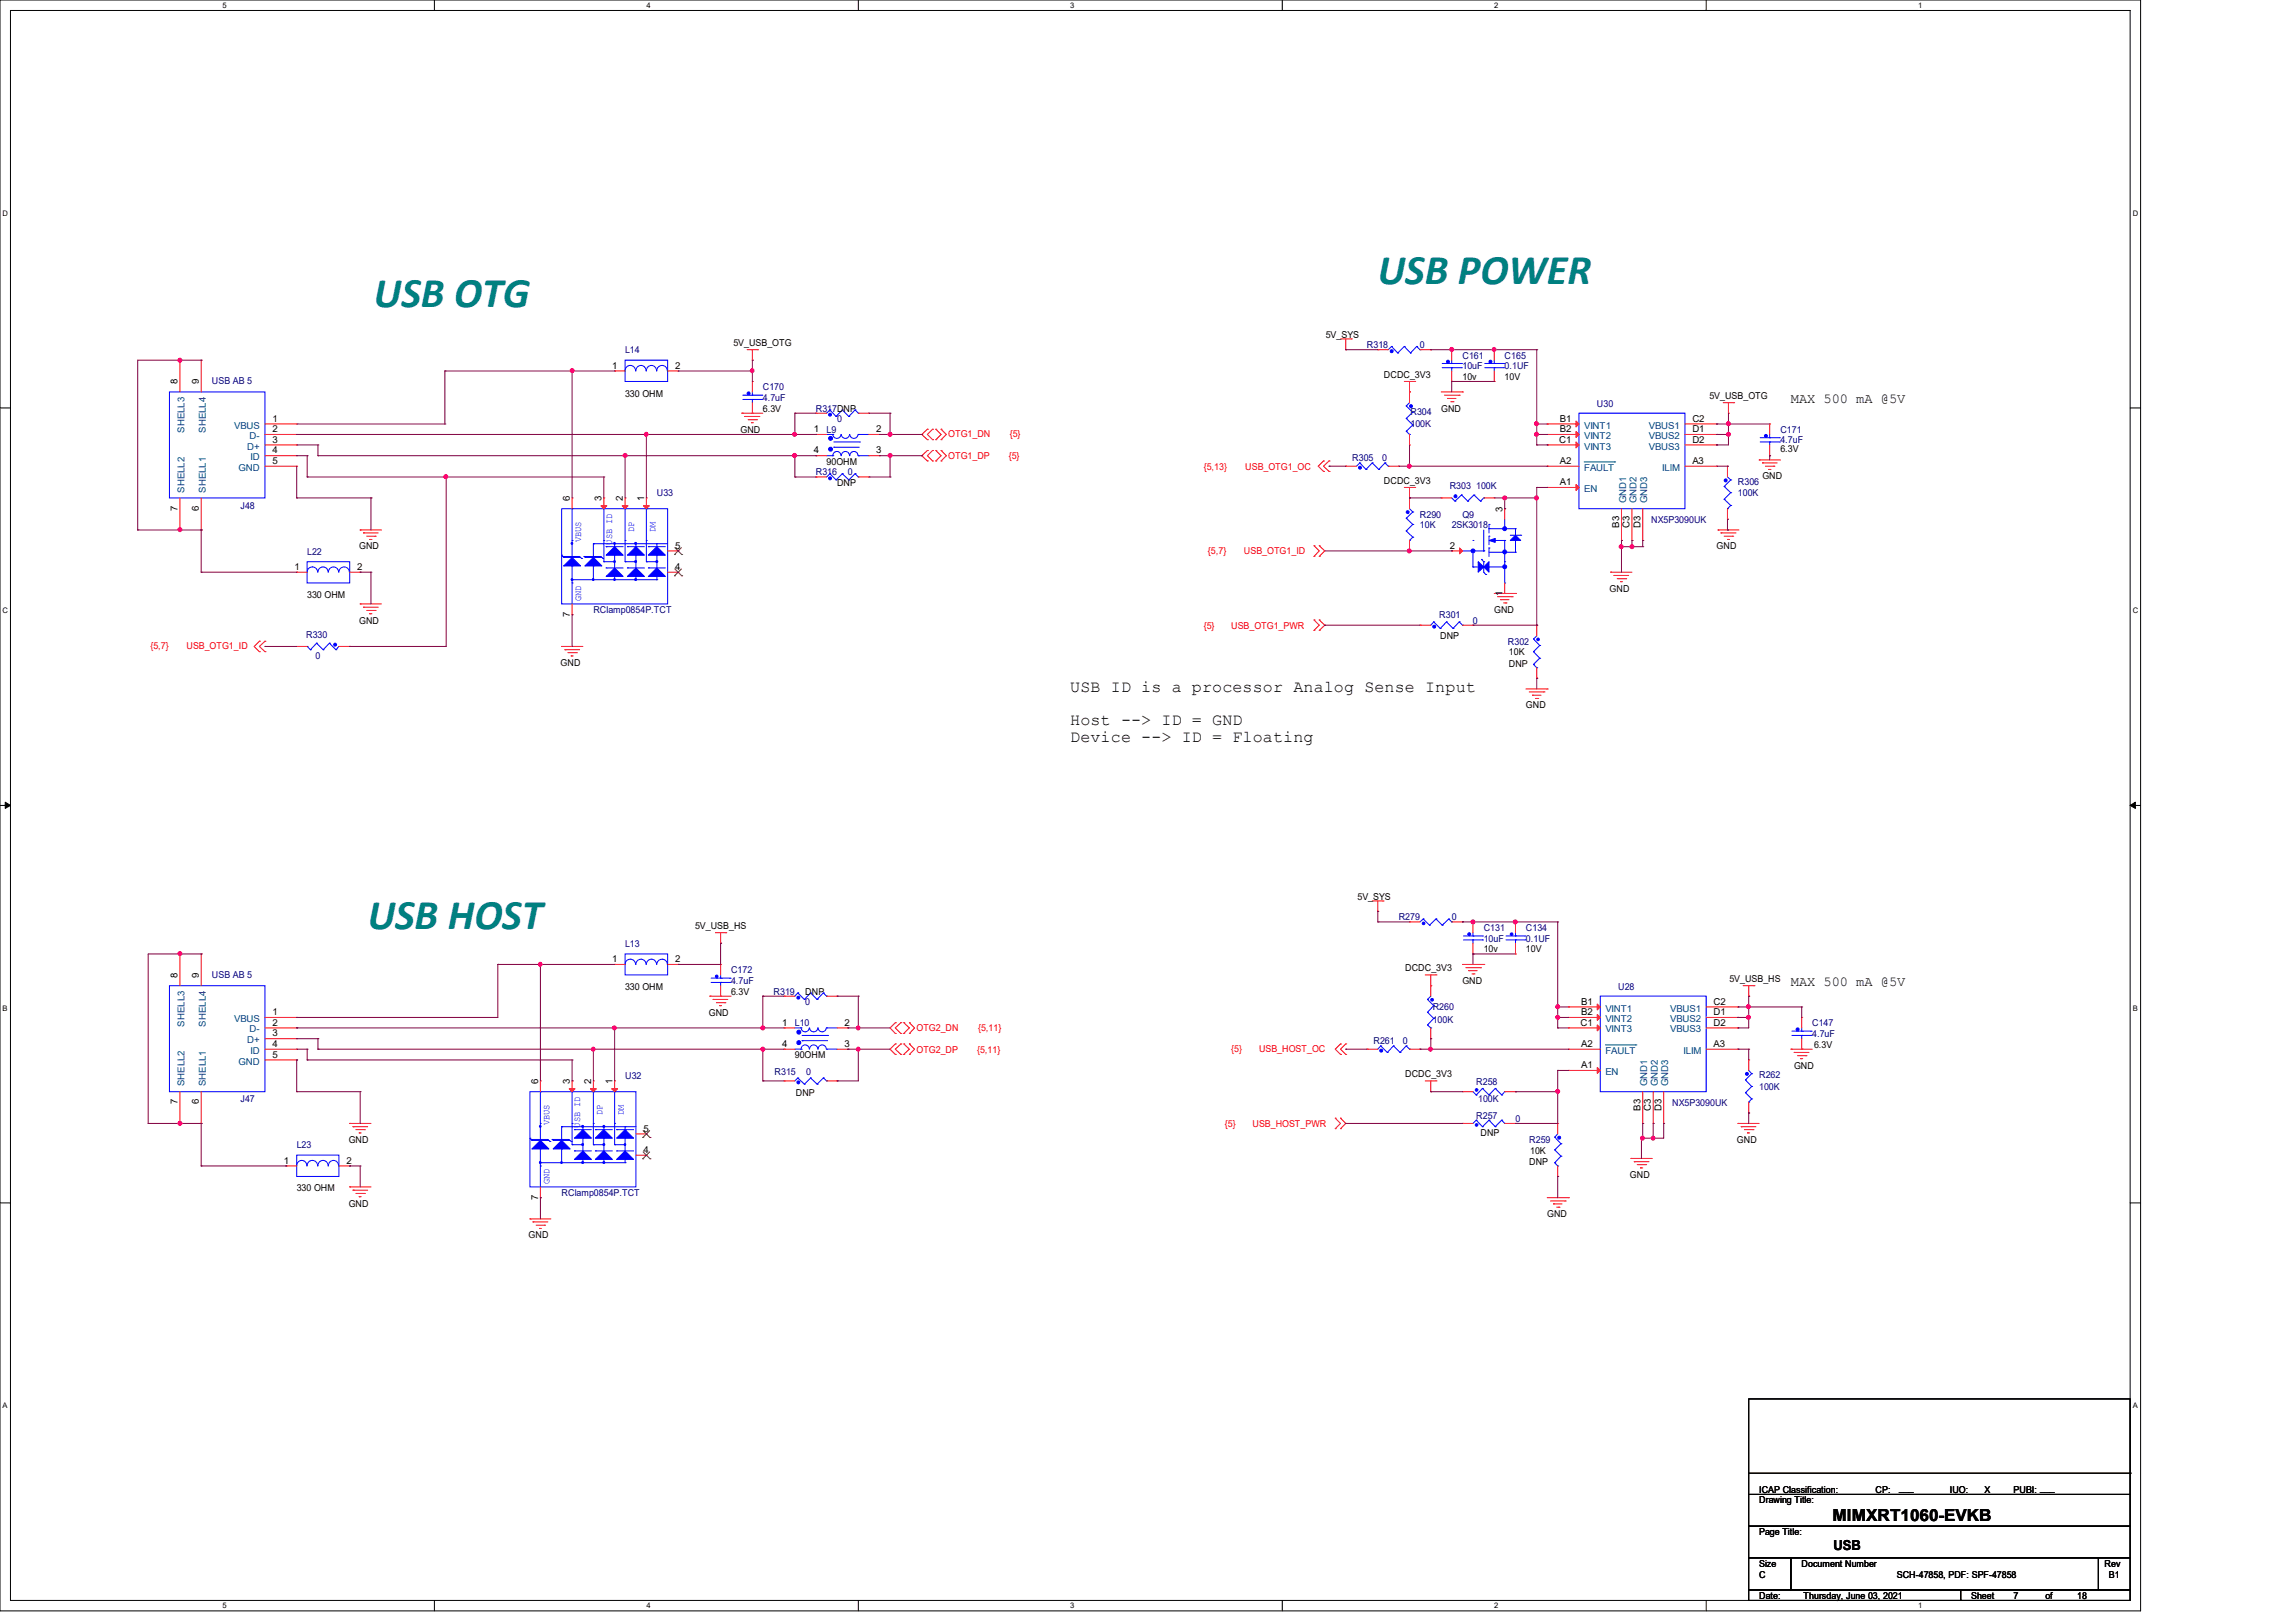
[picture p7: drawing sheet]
<svg xmlns="http://www.w3.org/2000/svg" width="297mm" height="210mm" viewBox="0 0 297 210" stroke-linecap="round" stroke-linejoin="round" font-family="sans-serif">
<defs><g id="words">
<g font-size="5.5" fill="#008080">
<text x="48.4" y="39.8">USB OTG</text>
<text x="178.3" y="36.7">USB POWER</text>
<text x="47.6" y="120.3">USB HOST</text>
</g>
<g font-size="2.2">
<text x="138.5" y="89.5">USB ID is a processor Analog Sense Input</text>
<text x="138.5" y="93.9">Host --&gt; ID = GND</text>
<text x="138.5" y="96">Device --&gt; ID = Floating</text>
<text x="237.1" y="196.8">MIMXRT1060-EVKB</text>
</g>
<g font-size="1.8">
<text x="231.8" y="52.1">MAX 500 mA @5V</text>
<text x="231.8" y="127.6">MAX 500 mA @5V</text>
<text x="237.3" y="200.5">USB</text>
</g>
<g font-size="1.2">
<text x="79.2" y="47.7">1</text>
<text x="87.4" y="47.7">2</text>
<text x="94.9" y="44.7">5V_USB_OTG</text>
<text x="171.6" y="43.8">5V_SYS</text>
<text x="23" y="49.7" transform="rotate(-90 23 49.7)">8</text>
<text x="25.7" y="49.7" transform="rotate(-90 25.7 49.7)">9</text>
<text x="80.9" y="51.3">330 OHM</text>
<text x="98.7" y="53.3">6.3V</text>
<text x="179.1" y="48.9">DCDC_3V3</text>
<text x="186.5" y="53.3">GND</text>
<text x="189.3" y="49.1">10v</text>
<text x="194.7" y="49.1">10V</text>
<text x="221.2" y="51.6">5V_USB_OTG</text>
<text x="35.3" y="54.6">1</text>
<text x="35.3" y="55.9">2</text>
<text x="35.3" y="57.3">3</text>
<text x="35.3" y="58.7">4</text>
<text x="95.8" y="56">GND</text>
<text x="105.3" y="55.9">1</text>
<text x="105.3" y="58.7">4</text>
<text x="113.4" y="55.9">2</text>
<text x="113.4" y="58.7">3</text>
<text x="201.8" y="57.3">C1</text>
<text x="201.9" y="54.6">B1</text>
<text x="201.9" y="55.9">B2</text>
<text x="219" y="54.6">C2</text>
<text x="219" y="55.9">D1</text>
<text x="219" y="57.3">D2</text>
<text x="230.4" y="58.5">6.3V</text>
<text x="35.3" y="60">5</text>
<text x="73.7" y="64.9" transform="rotate(-90 73.7 64.9)">6</text>
<text x="77.9" y="64.9" transform="rotate(-90 77.9 64.9)">3</text>
<text x="80.6" y="64.9" transform="rotate(-90 80.6 64.9)">2</text>
<text x="83.4" y="64.9" transform="rotate(-90 83.4 64.9)">1</text>
<text x="107" y="60.1">90OHM</text>
<text x="108.3" y="62.9">DNP</text>
<text x="179.1" y="62.6">DCDC_3V3</text>
<text x="201.9" y="62.8">A1</text>
<text x="201.9" y="60">A2</text>
<text x="219" y="60">A3</text>
<text x="228.1" y="62">GND</text>
<text x="23" y="66.1" transform="rotate(-90 23 66.1)">7</text>
<text x="25.7" y="66.1" transform="rotate(-90 25.7 66.1)">6</text>
<text x="46.5" y="71.1">GND</text>
<text x="87.4" y="71">5</text>
<text x="187.6" y="71">2</text>
<text x="194.4" y="66.2" transform="rotate(-90 194.4 66.2)">3</text>
<text x="209.5" y="68.3" transform="rotate(-90 209.5 68.3)">B3</text>
<text x="210.9" y="68.4" transform="rotate(-90 210.9 68.4)">C3</text>
<text x="212.3" y="68.4" transform="rotate(-90 212.3 68.4)">D3</text>
<text x="222.2" y="71.1">GND</text>
<text x="38.1" y="73.7">1</text>
<text x="39.8" y="77.4">330 OHM</text>
<text x="46.2" y="73.7">2</text>
<text x="87.4" y="73.7">4</text>
<text x="194.4" y="77.1" transform="rotate(-90 194.4 77.1)">1</text>
<text x="208.3" y="76.6">GND</text>
<text x="46.5" y="80.7">GND</text>
<text x="73.7" y="79.8" transform="rotate(-90 73.7 79.8)">7</text>
<text x="186.4" y="82.7">DNP</text>
<text x="193.4" y="79.3">GND</text>
<text x="72.6" y="86.1">GND</text>
<text x="195.3" y="84.8">10K</text>
<text x="195.3" y="86.3">DNP</text>
<text x="197.5" y="91.7">GND</text>
<text x="175.7" y="116.5">5V_SYS</text>
<text x="79.2" y="124.5">1</text>
<text x="87.4" y="124.5">2</text>
<text x="90" y="120.2">5V_USB_HS</text>
<text x="181.9" y="125.7">DCDC_3V3</text>
<text x="192" y="123.2">10v</text>
<text x="197.5" y="123.2">10V</text>
<text x="23" y="126.6" transform="rotate(-90 23 126.6)">8</text>
<text x="25.7" y="126.6" transform="rotate(-90 25.7 126.6)">9</text>
<text x="35.3" y="131.4">1</text>
<text x="80.9" y="128.1">330 OHM</text>
<text x="91.7" y="131.4">GND</text>
<text x="94.6" y="128.7">6.3V</text>
<text x="104.2" y="128.7">DNP</text>
<text x="189.3" y="127.3">GND</text>
<text x="204.6" y="130">B1</text>
<text x="204.6" y="131.4">B2</text>
<text x="221.8" y="130">C2</text>
<text x="221.8" y="131.4">D1</text>
<text x="223.8" y="127">5V_USB_HS</text>
<text x="35.3" y="132.7">2</text>
<text x="35.3" y="134.1">3</text>
<text x="35.3" y="135.5">4</text>
<text x="35.3" y="136.9">5</text>
<text x="101.2" y="132.7">1</text>
<text x="101.2" y="135.5">4</text>
<text x="102.9" y="136.9">90OHM</text>
<text x="109.3" y="132.7">2</text>
<text x="109.3" y="135.5">3</text>
<text x="204.5" y="132.7">C1</text>
<text x="204.6" y="135.5">A2</text>
<text x="221.8" y="135.5">A3</text>
<text x="221.8" y="132.7">D2</text>
<text x="234.8" y="135.5">6.3V</text>
<text x="23" y="142.9" transform="rotate(-90 23 142.9)">7</text>
<text x="25.7" y="142.9" transform="rotate(-90 25.7 142.9)">6</text>
<text x="69.6" y="140.3" transform="rotate(-90 69.6 140.3)">6</text>
<text x="73.7" y="140.3" transform="rotate(-90 73.7 140.3)">3</text>
<text x="76.5" y="140.3" transform="rotate(-90 76.5 140.3)">2</text>
<text x="79.2" y="140.3" transform="rotate(-90 79.2 140.3)">1</text>
<text x="103" y="141.9">DNP</text>
<text x="181.9" y="139.4">DCDC_3V3</text>
<text x="204.6" y="138.2">A1</text>
<text x="212.3" y="143.8" transform="rotate(-90 212.3 143.8)">B3</text>
<text x="213.7" y="143.8" transform="rotate(-90 213.7 143.8)">C3</text>
<text x="215" y="143.8" transform="rotate(-90 215 143.8)">D3</text>
<text x="232.2" y="138.3">GND</text>
<text x="45.1" y="147.9">GND</text>
<text x="83.3" y="146.4">5</text>
<text x="83.3" y="149.2">4</text>
<text x="191.6" y="146.9">DNP</text>
<text x="198" y="149.3">10K</text>
<text x="224.8" y="147.9">GND</text>
<text x="36.7" y="150.6">1</text>
<text x="38.4" y="154.2">330 OHM</text>
<text x="44.8" y="150.6">2</text>
<text x="69.6" y="155.2" transform="rotate(-90 69.6 155.2)">7</text>
<text x="197.9" y="150.7">DNP</text>
<text x="210.9" y="152.4">GND</text>
<text x="45.1" y="156.1">GND</text>
<text x="68.4" y="160.2">GND</text>
<text x="200.2" y="157.5">GND</text>
<text x="227.7" y="194.5">Drawing Title:</text>
<text x="227.7" y="193.2">ICAP Classification:</text>
<text x="242.7" y="193.2">CP:</text>
<text x="245.8" y="193">___</text>
<text x="252.3" y="193.2">IUO:</text>
<text x="256.2" y="193.2">_X_</text>
<text x="260.6" y="193.2">PUBI: ___</text>
<text x="227.7" y="202.7">Size</text>
<text x="227.7" y="198.6">Page Title:</text>
<text x="233.2" y="202.7">Document Number</text>
<text x="272.4" y="202.7">Rev</text>
<text x="227.7" y="206.9">Date:</text>
<text x="227.7" y="204.1">C</text>
<text x="233.4" y="206.9">Thursday, June 03, 2021</text>
<text x="245.5" y="204.1">SCH-47858, PDF: SPF-47858</text>
<text x="255.1" y="206.9">Sheet</text>
<text x="260.6" y="206.9">7</text>
<text x="264.7" y="206.9">of</text>
<text x="268.8" y="206.9">18</text>
<text x="272.9" y="204.1">B1</text>
</g>
<g font-size="1.2" fill="#000080">
<text x="80.9" y="45.7">L14</text>
<text x="176.9" y="45">R318</text>
<text x="183.8" y="45">0</text>
<text x="189.3" y="46.4">C161</text>
<text x="189.3" y="47.8">10uF</text>
<text x="194.7" y="46.4">C165</text>
<text x="194.7" y="47.8">0.1UF</text>
<text x="27.4" y="49.7">USB AB 5</text>
<text x="98.7" y="50.5">C170</text>
<text x="98.7" y="51.9">4.7uF</text>
<text x="105.6" y="53.3">R317DNP</text>
<text x="182.5" y="53.7">R304</text>
<text x="206.7" y="52.7">U30</text>
<text x="107" y="56">L9</text>
<text x="108.3" y="54.6">0</text>
<text x="175" y="59.7">R305</text>
<text x="178.9" y="59.7">0</text>
<text x="182.5" y="55.3">100K</text>
<text x="230.4" y="56">C171</text>
<text x="230.4" y="57.4">4.7uF</text>
<text x="31.1" y="65.9">J48</text>
<text x="85" y="64.2">U33</text>
<text x="105.6" y="61.5">R316</text>
<text x="109.7" y="61.5">0</text>
<text x="187.6" y="63.2">R303 100K</text>
<text x="224.9" y="62.7">R306</text>
<text x="224.9" y="64.2">100K</text>
<text x="39.8" y="71.8">L22</text>
<text x="183.8" y="67">R290</text>
<text x="183.8" y="68.3">10K</text>
<text x="187.9" y="68.3">2SK3018</text>
<text x="189.3" y="67">Q9</text>
<text x="213.7" y="67.6">NX5P3090UK</text>
<text x="39.6" y="82.6">R330</text>
<text x="76.8" y="79.3">RClamp0854P.TCT</text>
<text x="186.3" y="80">R301</text>
<text x="190.6" y="80.7">0</text>
<text x="195.2" y="83.4">R302</text>
<text x="40.9" y="85.2">0</text>
<text x="181" y="119.1">R279</text>
<text x="187.9" y="119.1">0</text>
<text x="80.9" y="122.5">L13</text>
<text x="94.6" y="125.9">C172</text>
<text x="192" y="120.4">C131</text>
<text x="192" y="121.8">10uF</text>
<text x="197.5" y="120.4">C134</text>
<text x="197.5" y="121.8">0.1UF</text>
<text x="27.4" y="126.5">USB AB 5</text>
<text x="94.6" y="127.3">4.7uF</text>
<text x="100.1" y="128.7">R319</text>
<text x="104.2" y="130">0</text>
<text x="185.4" y="130.7">R260</text>
<text x="209.4" y="128.1">U28</text>
<text x="102.9" y="132.8">L10</text>
<text x="177.8" y="135.1">R261</text>
<text x="181.6" y="135.1">0</text>
<text x="185.4" y="132.4">100K</text>
<text x="234.5" y="132.8">C147</text>
<text x="234.5" y="134.2">4.7uF</text>
<text x="31.1" y="142.7">J47</text>
<text x="80.9" y="139.7">U32</text>
<text x="100.2" y="139.1">R315</text>
<text x="104.4" y="139.1">0</text>
<text x="191" y="140.5">R258</text>
<text x="191.3" y="142.5">100K</text>
<text x="216.4" y="143.1">NX5P3090UK</text>
<text x="227.7" y="139.5">R262</text>
<text x="227.7" y="141">100K</text>
<text x="38.4" y="148.6">L23</text>
<text x="191" y="144.7">R257</text>
<text x="196.1" y="145.2">0</text>
<text x="197.9" y="147.9">R259</text>
<text x="72.7" y="154.7">RClamp0854P.TCT</text>
</g>
<g font-size="1.2" fill="#004080">
<text x="23.9" y="56" transform="rotate(-90 23.9 56)">SHELL3</text>
<text x="26.6" y="56" transform="rotate(-90 26.6 56)">SHELL4</text>
<text x="30.3" y="55.5">VBUS</text>
<text x="32" y="58.2">D+</text>
<text x="32.3" y="56.8">D-</text>
<text x="32.4" y="59.6">ID</text>
<text x="205" y="55.5">VINT1</text>
<text x="205" y="56.8">VINT2</text>
<text x="205" y="58.2">VINT3</text>
<text x="213.4" y="55.5">VBUS1</text>
<text x="213.4" y="56.8">VBUS2</text>
<text x="213.4" y="58.2">VBUS3</text>
<text x="23.9" y="63.8" transform="rotate(-90 23.9 63.8)">SHELL2</text>
<text x="26.6" y="63.8" transform="rotate(-90 26.6 63.8)">SHELL1</text>
<text x="30.9" y="60.9">GND</text>
<text x="205" y="63.7">EN</text>
<text x="205" y="60.9">FAULT</text>
<text x="210.4" y="65.1" transform="rotate(-90 210.4 65.1)">GND1</text>
<text x="211.8" y="65.1" transform="rotate(-90 211.8 65.1)">GND2</text>
<text x="213.2" y="65.1" transform="rotate(-90 213.2 65.1)">GND3</text>
<text x="215.1" y="60.9">ILIM</text>
<text x="207.8" y="130.9">VINT1</text>
<text x="216.1" y="130.9">VBUS1</text>
<text x="23.9" y="132.8" transform="rotate(-90 23.9 132.8)">SHELL3</text>
<text x="26.6" y="132.8" transform="rotate(-90 26.6 132.8)">SHELL4</text>
<text x="30.3" y="132.2">VBUS</text>
<text x="30.9" y="137.8">GND</text>
<text x="32" y="135">D+</text>
<text x="32.3" y="133.6">D-</text>
<text x="32.4" y="136.4">ID</text>
<text x="207.8" y="136.4">FAULT</text>
<text x="207.8" y="132.2">VINT2</text>
<text x="207.8" y="133.6">VINT3</text>
<text x="216.1" y="132.2">VBUS2</text>
<text x="216.1" y="133.6">VBUS3</text>
<text x="217.9" y="136.4">ILIM</text>
<text x="23.9" y="140.6" transform="rotate(-90 23.9 140.6)">SHELL2</text>
<text x="26.6" y="140.6" transform="rotate(-90 26.6 140.6)">SHELL1</text>
<text x="207.8" y="139.1">EN</text>
<text x="213.2" y="140.6" transform="rotate(-90 213.2 140.6)">GND1</text>
<text x="214.5" y="140.6" transform="rotate(-90 214.5 140.6)">GND2</text>
<text x="215.9" y="140.6" transform="rotate(-90 215.9 140.6)">GND3</text>
</g>
<g font-size="1.2" fill="#f00">
<text x="122.7" y="56.6">OTG1_DN</text>
<text x="122.7" y="59.4">OTG1_DP</text>
<text x="130.6" y="59.4">{5}</text>
<text x="130.7" y="56.6">{5}</text>
<text x="155.8" y="60.8">{5,13}</text>
<text x="161.2" y="60.8">USB_OTG1_OC</text>
<text x="156.3" y="71.6">{5,7}</text>
<text x="161" y="71.6">USB_OTG1_ID</text>
<text x="19.5" y="84">{5,7}</text>
<text x="24.1" y="84">USB_OTG1_ID</text>
<text x="155.8" y="81.4">{5}</text>
<text x="159.3" y="81.4">USB_OTG1_PWR</text>
<text x="118.6" y="133.3">OTG2_DN</text>
<text x="118.6" y="136.2">OTG2_DP</text>
<text x="126.5" y="136.2">{5,11}</text>
<text x="126.6" y="133.3">{5,11}</text>
<text x="159.3" y="136.1">{5}</text>
<text x="162.9" y="136.1">USB_HOST_OC</text>
<text x="158.5" y="145.8">{5}</text>
<text x="162.1" y="145.8">USB_HOST_PWR</text>
</g>
<g font-size="1.2" fill="#00f">
<text x="75.2" y="70.2" transform="rotate(-90 75.2 70.2)">VBUS</text>
<text x="79.2" y="70.5" transform="rotate(-90 79.2 70.5)">USB ID</text>
<text x="82.1" y="68.8" transform="rotate(-90 82.1 68.8)">DP</text>
<text x="84.8" y="68.8" transform="rotate(-90 84.8 68.8)">DM</text>
<text x="75.2" y="77.8" transform="rotate(-90 75.2 77.8)">GND</text>
<text x="71.1" y="145.6" transform="rotate(-90 71.1 145.6)">VBUS</text>
<text x="75.1" y="145.9" transform="rotate(-90 75.1 145.9)">USB ID</text>
<text x="78" y="144.3" transform="rotate(-90 78 144.3)">DP</text>
<text x="80.7" y="144.3" transform="rotate(-90 80.7 144.3)">DM</text>
<text x="71.1" y="153.2" transform="rotate(-90 71.1 153.2)">GND</text>
</g>
<g font-size="1">
<text x="28.8" y="1">5</text>
<text x="83.7" y="1">4</text>
<text x="138.5" y="1">3</text>
<text x="193.4" y="1">2</text>
<text x="248.2" y="1">1</text>
<text x=".3" y="27.9">D</text>
<text x="276" y="27.9">D</text>
<text x=".3" y="79.4">C</text>
<text x="276" y="79.4">C</text>
<text x=".3" y="130.8">B</text>
<text x="276" y="130.8">B</text>
<text x=".3" y="182.2">A</text>
<text x="276" y="182.2">A</text>
<text x="28.8" y="208.1">5</text>
<text x="83.7" y="208.1">4</text>
<text x="138.5" y="208.1">3</text>
<text x="193.4" y="208.1">2</text>
<text x="248.2" y="208.1">1</text>
</g>
</g></defs>
<path d="M0 0h277v208.4h-277zM1.4 1.4h274.3v205.7h-274.3z" fill="none" stroke="#000" stroke-width=".13"/>
<g fill="#fff">
<path d="M28.8 .1h.5v1.1h-.5z"/>
<path d="M28.8 207.2h.5v1.1h-.5z"/>
</g>
<path d="M56.2 0v1.4M56.2 207.1v1.3" fill="none" stroke="#000" stroke-width=".13"/>
<g fill="#fff">
<path d="M83.7 .1h.5v1.1h-.5z"/>
<path d="M83.7 207.2h.5v1.1h-.5z"/>
</g>
<path d="M111.1 0v1.4M111.1 207.1v1.3" fill="none" stroke="#000" stroke-width=".13"/>
<g fill="#fff">
<path d="M138.5 .1h.6v1.1h-.6z"/>
<path d="M138.5 207.2h.6v1.1h-.6z"/>
</g>
<path d="M165.9 0v1.4M165.9 207.1v1.3" fill="none" stroke="#000" stroke-width=".13"/>
<g fill="#fff">
<path d="M193.4 .1h.5v1.1h-.5z"/>
<path d="M193.4 207.2h.5v1.1h-.5z"/>
</g>
<path d="M220.8 0v1.4M220.8 207.1v1.3" fill="none" stroke="#000" stroke-width=".13"/>
<g fill="#fff">
<path d="M248.2 .1h.6v1.1h-.6z"/>
<path d="M248.2 207.2h.6v1.1h-.6z"/>
<path d="M.3 27.1h.8v1.1h-.8z"/>
<path d="M276 27.1h.7v1.1h-.7z"/>
<path d="M.3 78.5h.8v1.1h-.8z"/>
<path d="M276 78.5h.7v1.1h-.7z"/>
</g>
<path d="M0 52.8h1.4M275.7 52.8h1.3" fill="none" stroke="#000" stroke-width=".13"/>
<g fill="#fff">
<path d="M.3 129.9h.7v1.1h-.7z"/>
<path d="M276 129.9h.6v1.1h-.6z"/>
</g>
<path d="M0 104.2h1.4M275.7 104.2h1.3" fill="none" stroke="#000" stroke-width=".13"/>
<path d="M.7 103.8l.7 .4-.7 .4zM275.7 104.2l.7-.4v.8z" fill="#000" stroke="#000" stroke-width=".13"/>
<g fill="#fff">
<path d="M.3 181.4h.7v1.1h-.7z"/>
<path d="M276 181.4h.6v1.1h-.6z"/>
</g>
<path d="M0 155.7h1.4M275.7 155.7h1.3M226.3 193.4h49.4v4.1h-49.4zM226.3 197.5h49.4v4.1h-49.4zM226.3 181h49.4v12.4h-49.4zM226.3 190.6h49.4M275.7 190.6h.1M226.3 201.6h5.5v4.1h-5.5zM226.3 205.7h27.4v1.4h-27.4zM231.8 201.6h39.8v4.1h-39.8zM253.7 205.7h22v1.4h-22zM271.6 201.6h4.1v4.1h-4.1z" fill="none" stroke="#000" stroke-width=".13"/>
<g fill="none" stroke="#f00" stroke-width=".13">
<path d="M23.3 46.6h.1M23.3 46.6v4.1M26 46.6h.1M26 46.6v4.1M34.3 54.9h4.1M34.3 56.2h4.1M34.3 57.6h4.1M34.3 59h4.1M38.4 54.9h.1M38.4 56.2h.1M38.4 57.6h.1M38.4 59h.1"/>
<path d="M79.5 48h.1M79.5 48h1.4M86.4 48h1.4M87.8 48h.1M96 53.5h.1M96 53.5h2.7M96.4 53.9h.1M96.4 53.9h1.9M96.7 45.3h1.3M96.8 54.3h1.1M97.2 54.7h.1M97.2 54.7h.3"/>
<path d="M97.4 46.6h.1M97.4 49.4h.1M97.4 53.5h.1M97.4 45.3v1.3M97.4 49.4v1.3M97.4 52.1v1.4M97.9 54.3h.1M98 45.3h.1M105.6 56.2h.1M105.6 59h.1M105.6 53.5h.1M105.6 53.5h1.4"/>
<path d="M105.6 56.2h1.4M105.6 59h1.4M111.1 53.5h1.3M112.4 53.5h.1M112.4 56.2h1.4M112.4 59h1.4M113.8 56.2h.1M113.8 59h.1M120 55.5h.1M120 56.9h.1M120 58.3h.1M120 59.6h.1"/>
<path d="M120 55.5l-.7 .7 .7 .7M120 58.3l-.7 .7 .7 .6M120.7 56.9h.1M120.7 55.5h.1M120.7 59.6h.1M120.7 58.3h.1M120.7 55.5l-.7 .7 .7 .7M120.7 58.3l-.7 .7 .7 .6M121.1 56.9h.1M121.1 55.5h.1M121.1 59.6h.1M121.1 58.3h.1"/>
<path d="M121.1 55.5l.7 .7-.7 .7M121.1 58.3l.7 .7-.7 .6M121.8 55.5h.1M121.8 56.9h.1M121.8 58.3h.1M121.8 59.6h.1M121.8 55.5l.7 .7-.7 .7M121.8 58.3l.7 .7-.7 .6M171.3 59.6h.1M171.3 59.6l-.7 .7 .7 .7M172 59.6h.1M172 59.6l-.7 .7 .7 .7"/>
<path d="M173.5 43.9h1.4M174.2 45.3h.1M174.2 43.9v1.4M174.9 43.9h.1M178.3 45.3h.1M178.3 45.3h1.4M181.7 49.4h1.4M182.4 50.7h.1M182.4 57.6h.1M182.4 49.4v2.7M182.4 56.2v1.4M183.1 49.4h.1"/>
<path d="M183.8 45.3h1.4M185.2 45.3h.1M186.5 50.7h2.8M186.9 51.1h1.9M187.3 51.6h.1M187.3 51.6h1.1M187.7 52h.3M187.9 45.3h.1M187.9 49.4h.1M187.9 45.3v1.3M187.9 48v1.4M188 52h.1"/>
<path d="M188.8 51.1h.1M189.3 50.7h.1M193.4 45.3h.1M193.4 49.4h.1M193.4 45.3v1.3M193.4 48v1.4M200.2 54.9h.1M200.2 56.2h.1M200.2 57.6h.1M200.2 54.9h4.1M200.2 56.2h4.1M200.2 57.6h4.1"/>
<path d="M218.1 54.9h4.1M218.1 56.2h4.1M218.1 57.6h4.1M222.2 54.9h.1M222.2 56.2h.1M222.2 57.6h.1M223 52.1h1.4M223.7 53.5h.1M223.7 52.1v1.4M224.4 52.1h.1M227.7 59.5h.1M227.7 59.5h2.7"/>
<path d="M228.1 59.9h.1M228.1 59.9h1.9M229 54.9h.1M229 59h.1M229 54.9v1.3M229 57.6v1.4M23.3 68.6h.1M23.3 64.4v4.2M26 68.6h.1M26 64.4v4.2M34.3 60.3h4.1M38.4 74h.1"/>
<path d="M38.4 60.3h.1M38.4 74h1.4M45.3 74h1.3M46.6 68.6h.1M46.6 78.1h.1M46.6 74h.1M46.6 68.6h2.8M46.6 78.1h2.8M47 69h.1M47 78.6h.1M47 69h1.9M47 78.6h1.9"/>
<path d="M47.5 69.4h1.1M47.5 79h1.1M47.8 69.8h.1M47.8 79.4h.1M47.8 69.8h.3M47.8 79.4h.3M48.6 69.4h.1M48.6 79h.1M74 64.4h.1M74 79.5h.1M74 64.4v1.4M74 78.1v1.4"/>
<path d="M78.1 64.4h.1M78.1 64.4v1.4M80.9 64.4h.1M80.9 64.4v1.4M83.7 64.4h.1M83.7 64.4v1.4M86.4 74h1.4M86.4 71.3h1.4M87.8 71.3h.1M87.8 74h.1M105.6 61.7h.1M105.6 61.7h1.4"/>
<path d="M111.1 61.7h1.3M112.4 61.7h.1M170.1 72h.1M170.1 70.6h.1M170.1 70.6l.6 .7-.6 .7M170.7 70.6h.1M170.7 72h.1M170.7 70.6l.7 .7-.7 .7M171.3 61h.1M172 61h.1M174.2 60.3h.1M174.2 60.3h1.4"/>
<path d="M179.7 60.3h1.3M181 60.3h.1M181.7 63.1h1.4M182.4 64.4h.1M182.4 71.3h.1M182.4 63.1v2.7M182.4 69.9v1.4M183.1 63.1h.1M186.5 64.4h.1M186.5 64.4h1.4M187.9 71.3h.1M187.9 71.3h1.4"/>
<path d="M192 64.4h1.4M193.4 64.4h.1M193.4 76.8h2.7M193.8 77.2h1.9M194.2 77.6h.1M194.2 77.6h1.1M194.6 78h.3M194.7 76.8h.1M194.7 65.8h.1M194.7 65.8v1.4M194.7 75.4v1.4M194.9 78h.1"/>
<path d="M195.7 77.2h.1M196.1 76.8h.1M200.2 63.1h.1M200.2 60.3h.1M200.2 63.1h4.1M200.2 60.3h4.1M208.4 74h.1M208.4 74h2.8M208.9 74.5h.1M208.9 74.5h1.9M209.3 74.9h1.1M209.7 75.3h.1"/>
<path d="M209.7 75.3h.3M209.8 69.9h.1M209.8 65.8v4.1M210.4 74.9h.1M211.2 69.9h.1M211.2 65.8v4.1M212.6 69.9h.1M212.6 65.8v4.1M218.1 60.3h4.1M222.2 60.3h.1M222.3 68.6h.1M222.3 68.6h2.7"/>
<path d="M222.7 69h.1M222.7 69h2M223.1 69.4h1.1M223.6 69.8h.1M223.6 60.3h.1M223.6 67.2h.1M223.6 69.8h.2M223.6 60.3v1.4M223.6 65.8v1.4M224.2 69.4h.1M228.5 60.3h1.1M228.9 60.7h.1"/>
<path d="M228.9 60.7h.3M229.6 60.3h.1M33.6 83h.1M33.6 84.3h.1M33.6 83l-.7 .7 .7 .6M34.3 83h.1M34.3 84.3h.1M34.3 83l-.7 .7 .7 .6M38.4 83.7h.1M38.4 83.7h1.4M43.9 83.7h1.4M45.3 83.7h.1"/>
<path d="M72.7 83.7h.1M72.7 83.7h2.7M73.1 84.1h.1M73.1 84.1h1.9M73.5 84.5h1.1M73.9 84.9h.1M73.9 84.9h.3M74.6 84.5h.1M170.1 81.6h.1M170.1 80.2h.1M170.1 80.2l.6 .7-.6 .7M170.7 80.2h.1"/>
<path d="M170.7 81.6h.1M170.7 80.2l.7 .7-.7 .7M183.8 80.9h.1M183.8 80.9h1.4M189.3 80.9h1.3M190.6 80.9h.1M197.5 89.2h2.7M197.9 89.5h1.9M198.3 90h.1M198.3 90h1.1M198.7 90.4h.3M198.9 80.9h.1"/>
<path d="M198.9 87.8h.1M198.9 80.9v1.4M198.9 86.4v1.4M199 90.4h.1M199.8 89.5h.1M200.2 89.2h.1M177.6 116.6h1.4M178.3 117.9h.1M178.3 116.6v1.3M179 116.6h.1M182.4 119.3h.1M182.4 119.3h1.4"/>
<path d="M187.9 119.3h1.4M189.3 119.3h.1M190.6 119.3h.1M190.6 119.3v1.4M196.1 119.3h.1M196.1 119.3v1.4M23.3 123.4h.1M23.3 123.4v4.2M26 123.4h.1M26 123.4v4.2M34.3 135.8h4.1M34.3 131.7h4.1"/>
<path d="M34.3 133h4.1M34.3 134.4h4.1M34.3 137.2h4.1M38.4 131.7h.1M38.4 133h.1M38.4 134.4h.1M38.4 135.8h.1M38.4 137.2h.1M69.9 139.9h.1M69.9 139.9v1.4M74 139.9h.1M74 139.9v1.4"/>
<path d="M76.8 139.9h.1M76.8 139.9v1.4M79.5 124.8h.1M79.5 139.9h.1M79.5 124.8h1.4M79.5 139.9v1.4M86.4 124.8h1.4M87.8 124.8h.1M91.9 128.9h.1M91.9 128.9h2.7M92.3 129.3h.1M92.3 129.3h1.9"/>
<path d="M92.6 120.7h1.3M92.7 129.8h1.1M93.1 130.1h.1M93.1 130.1h.3M93.3 122h.1M93.3 124.8h.1M93.3 128.9h.1M93.3 120.7v1.3M93.3 124.8v1.4M93.3 127.6v1.3M93.8 129.8h.1M93.9 120.7h.1"/>
<path d="M101.5 139.9h.1M101.5 128.9h.1M101.5 133h.1M101.5 135.8h.1M101.5 128.9h1.4M101.5 139.9h1.4M101.5 135.8h1.4M101.5 133h1.4M107 128.9h1.3M107 139.9h1.3M108.3 139.9h.1M108.3 128.9h.1"/>
<path d="M108.3 135.8h1.4M108.3 133h1.4M109.7 133h.1M109.7 135.8h.1M115.9 132.3h.1M115.9 133.7h.1M115.9 135.1h.1M115.9 136.4h.1M115.9 132.3l-.7 .7 .7 .7M115.9 135.1l-.7 .7 .7 .6M116.6 133.7h.1M116.6 132.3h.1"/>
<path d="M116.6 136.4h.1M116.6 135.1h.1M116.6 132.3l-.7 .7 .7 .7M116.6 135.1l-.7 .7 .7 .6M117 133.7h.1M117 132.3h.1M117 136.4h.1M117 135.1h.1M117 132.3l.7 .7-.7 .7M117 135.1l.7 .7-.7 .6M117.7 132.3h.1M117.7 133.7h.1"/>
<path d="M117.7 135.1h.1M117.7 136.4h.1M117.7 132.3l.7 .7-.7 .7M117.7 135.1l.7 .7-.7 .6M173.5 135.1h.1M173.5 136.4h.1M173.5 135.1l-.7 .7 .7 .6M174.2 135.1h.1M174.2 136.4h.1M174.2 135.1l-.7 .7 .7 .6M176.9 135.8h.1M176.9 135.8h1.4"/>
<path d="M182.4 135.8h1.4M183.8 135.8h.1M184.4 139.9h1.4M184.4 126.2h1.4M185.2 127.6h.1M185.2 134.4h.1M185.2 126.2v2.7M185.2 133v1.4M185.2 139.9v1.4M185.8 139.9h.1M185.8 126.2h.1M189.3 124.8h2.7"/>
<path d="M189.7 125.2h1.9M190.1 125.6h.1M190.1 125.6h1.1M190.5 126h.3M190.6 123.4h.1M190.6 122v1.4M190.8 126h.1M191.6 125.2h.1M192 124.8h.1M196.1 123.4h.1M196.1 122v1.4M203 138.5h.1"/>
<path d="M203 135.8h.1M203 130.3h.1M203 131.7h.1M203 133h.1M203 135.8h4.1M203 138.5h4.1M203 130.3h4.1M203 131.7h4.1M203 133h4.1M220.8 135.8h4.1M220.8 130.3h4.1M220.8 131.7h4.1"/>
<path d="M220.8 133h4.1M224.9 135.8h.1M224.9 130.3h.1M224.9 131.7h.1M224.9 133h.1M225.6 127.6h1.4M226.3 128.9h.1M226.3 137.2h.1M226.3 127.6v1.3M226.3 137.2v1.3M227 127.6h.1M231.8 135.8h.1"/>
<path d="M231.8 135.8h2.7M232.2 136.2h.1M232.2 136.2h1.9M232.6 136.6h1.1M233 137h.1M233 137h.3M233.2 131.7h.1M233.2 135.8h.1M233.2 131.7v1.3M233.2 134.4v1.4M233.7 136.6h.1M23.3 145.4h.1"/>
<path d="M23.3 141.3v4.1M26 145.4h.1M26 141.3v4.1M37 150.9h.1M37 150.9h1.4M43.9 150.9h1.4M45.3 145.4h.1M45.3 153.6h.1M45.3 150.9h.1M45.3 145.4h2.7M45.3 153.6h2.7M45.7 145.8h.1"/>
<path d="M45.7 154h.1M45.7 145.8h1.9M45.7 154h1.9M46.1 146.2h1.1M46.1 154.4h1.1M46.5 146.6h.1M46.5 154.9h.1M46.5 146.6h.2M46.5 154.9h.2M47.2 146.2h.1M47.2 154.4h.1M68.6 157.7h.1"/>
<path d="M68.6 157.7h2.7M69 158.1h.1M69 158.1h1.9M69.4 158.5h1.1M69.8 159h.1M69.8 159h.3M69.9 155h.1M69.9 153.6v1.4M70.5 158.5h.1M82.3 146.7h1.4M82.3 149.5h1.4M83.7 146.7h.1"/>
<path d="M83.7 149.5h.1M172.8 146h.1M172.8 144.7h.1M172.8 144.7l.7 .7-.7 .6M173.5 144.7h.1M173.5 146h.1M173.5 144.7l.7 .7-.7 .6M185.2 141.3h.1M189.3 145.4h.1M189.3 141.3h.1M189.3 145.4h1.3M189.3 141.3h1.3"/>
<path d="M194.7 145.4h1.4M194.7 141.3h1.4M196.1 145.4h.1M196.1 141.3h.1M200.2 155h2.8M200.7 155.4h1.9M201 155.8h.1M201 155.8h1.1M201.5 156.2h.3M201.6 145.4h.1M201.6 152.2h.1M201.6 145.4v1.3"/>
<path d="M201.6 150.9v1.3M201.8 156.2h.1M202.6 155.4h.1M203 155h.1M211.1 149.9h.1M211.1 149.9h2.7M211.5 150.3h.1M211.5 150.3h1.9M211.9 150.7h1.1M212.3 151.1h.1M212.3 151.1h.3M212.6 145.4h.1"/>
<path d="M212.6 141.3v4.1M213 150.7h.1M214 145.4h.1M214 141.3v4.1M215.3 145.4h.1M215.3 141.3v4.1M224.9 145.4h.1M224.9 145.4h2.8M225.3 145.8h.1M225.3 145.8h1.9M225.8 146.2h1.1M226.1 146.6h.1"/>
<path d="M226.1 146.6h.3M226.3 144h.1M226.3 142.6v1.4M226.9 146.2h.1"/>
</g>
<g fill="none" stroke="#00f" stroke-width=".13">
<path d="M21.9 50.7h12.4v13.7h-12.4zM80.9 46.6h5.5v2.8h-5.5zM82.3 48a.68 .68 0 0 0-.7-.7 .68 .68 0 0 0-.7 .7M83.6 48a.66 .66 0 0 0-.6-.7 .66 .66 0 0 0-.7 .7M85 48a.66 .66 0 0 0-.7-.7 .66 .66 0 0 0-.6 .7M86.4 48a.68 .68 0 0 0-.7-.7 .68 .68 0 0 0-.7 .7M96.1 51.7h2.5M96.1 51.1h2.5M97.4 51.7h.1M97.4 51.1h.1M97.4 50.7v.4M97.4 51.7v.4"/>
<path d="M98.6 51.7h.1M98.6 51.1h.1M107 59h.8M107 56.2h.8M107.4 53h.1M107.4 53l-.4 .5M107.4 53l.8 .9M107.5 56.6h.1M107.8 59h.1M107.8 56.2h.1M107.9 57.9h.1M107.9 57.2h3.3"/>
<path d="M107.9 57.9h3.3M108.2 53.9h.1M108.8 56.2a.53 .53 0 0 1-.5 .5 .53 .53 0 0 1-.5-.5M108.8 59a.53 .53 0 0 0-.5-.6 .53 .53 0 0 0-.5 .6M109 53h.1M109 53l-.8 .9M109 53l.9 .9M109.9 53.9h.1M109.9 59a.53 .53 0 0 0-.5-.6 .53 .53 0 0 0-.5 .6M109.9 56.2a.53 .53 0 0 1-.5 .5 .53 .53 0 0 1-.5-.5M110.7 53h.1M110.7 53l-.8 .9"/>
<path d="M110.7 53l.4 .5M111 56.2a.53 .53 0 0 1-.5 .5 .53 .53 0 0 1-.5-.5M111 59a.53 .53 0 0 0-.5-.6 .53 .53 0 0 0-.5 .6M111.1 59h.1M111.1 56.2h.1M111.1 53.5h.1M111.1 59h1.3M111.1 56.2h1.3M111.2 57.2h.1M176 59.9h.1M176 59.9l-.4 .4M176 59.9l.8 .8"/>
<path d="M177.6 59.9h.1M177.6 59.9l-.8 .8M177.6 59.9l.8 .8M179.2 59.9h.1M179.2 59.9l-.8 .8M179.2 59.9l.5 .4M180.1 44.8h.1M180.1 44.8l-.4 .5M180.1 44.8l.8 .9M180.9 45.7h.1M181.7 44.8h.1M181.7 44.8l-.8 .9"/>
<path d="M181.7 44.8l.8 .9M182 52.5h.1M182 54.1h.1M182 55.8h.1M182 52.5l.8 .8M182 54.1l.8 .9M182 55.8l.4 .4M182.4 56.2h.1M182.4 52.1l-.4 .4M182.5 45.7h.1M182.8 53.3h.1M182.8 55h.1"/>
<path d="M182.8 53.3l-.8 .8M182.8 55l-.8 .8M183.3 44.8h.1M183.3 44.8l-.8 .9M183.3 44.8l.5 .5M183.8 45.3h.1M186.6 47.6h2.5M186.6 47h2.5M187.9 47.6h.1M187.9 47h.1M187.9 46.6v.4M187.9 47.6v.4"/>
<path d="M189.1 47.6h.1M189.1 47h.1M192.2 47.6h2.4M192.2 47h2.4M193.4 47.6h.1M193.4 47h.1M193.4 46.6v.4M193.4 47.6v.4M194.6 47.6h.1M194.6 47h.1M204.3 53.5h13.8v12.3h-13.8zM227.8 57.2h2.5"/>
<path d="M227.8 56.6h2.5M229 57.2h.1M229 56.6h.1M229 56.2v.4M229 57.2v.4M230.3 57.2h.1M230.3 56.6h.1M39.8 72.7h5.5v2.7h-5.5zM39.8 74a.68 .68 0 0 1 .6-.6 .68 .68 0 0 1 .7 .6M41.1 74a.66 .66 0 0 1 .7-.6 .66 .66 0 0 1 .7 .6M42.5 74a.66 .66 0 0 1 .7-.6 .66 .66 0 0 1 .6 .6M45.2 74a.68 .68 0 0 0-.7-.6 .68 .68 0 0 0-.6 .6"/>
<path d="M72.7 65.8h13.7v12.3h-13.7zM72.7 71.8h.1M72.7 71.8l.2 .3M72.8 72h.1M72.8 72h2.2l.3 .3M72.9 72.1h.1M72.9 72.1h2.2M74 75h.1M74 69.9h.1M74 73.2h.1M74 65.8h.1M74 75.4h.1"/>
<path d="M74 75h11M74 65.8v6.3M74 73.2v4.9M75.3 72.3h.1M75.6 72h.1M75.6 72h2.2l.2 .3M75.7 72.1h.1M75.7 72.1h2.2M76.8 73.2h.1M76.8 70.4h.1M76.8 70.4v1.7M76.8 73.2v1.7"/>
<path d="M76.8 70.4h9.6M78 72.3h.1M78.1 72.7h.1M78.1 69.9h.1M78.1 65.8h.1M78.1 72.7h1.4M78.1 65.8v6.9M78.4 70.7h.1M78.4 73.5h.1M78.4 70.7h2.2M78.4 73.5h2.2M79.5 70.4h.1"/>
<path d="M79.5 75h.1M79.5 71.8h.1M79.5 70.4v.3M79.5 71.8v1.7M79.5 74.6v.4M80.9 72.7h.1M80.9 69.9h.1M80.9 65.8h.1M80.9 72.7h1.4M80.9 65.8v6.9M81.2 70.7h.1M81.2 73.5h.1"/>
<path d="M81.2 70.7h2.2M81.2 73.5h2.2M82.3 70.4h.1M82.3 75h.1M82.3 71.8h.1M82.3 70.4v.3M82.3 71.8v1.7M82.3 74.6v.4M83.7 72.7h.1M83.7 69.9h.1M83.7 65.8h.1M83.7 72.7h1.3"/>
<path d="M83.7 65.8v6.9M83.9 70.7h.1M83.9 73.5h.1M83.9 70.7h2.2M83.9 73.5h2.2M85 70.4h.1M85 75h.1M85 71.8h.1M85 70.4v.3M85 71.8v1.7M85 74.6v.4M107.4 61.3h.1"/>
<path d="M107.4 61.3l-.4 .4M107.4 61.3l.8 .8M108.2 62.1h.1M109 61.3h.1M109 61.3l-.8 .8M109 61.3l.9 .8M109.9 62.1h.1M110.7 61.3h.1M110.7 61.3l-.8 .8M110.7 61.3l.4 .4M111.1 61.7h.1M176.8 60.7h.1"/>
<path d="M178.4 60.7h.1M179.7 60.3h.1M182 67.1h.1M182 68.7h.1M182 67.1l.8 .8M182 68.7l.8 .8M182.4 69.9h.1M182.4 65.8l.4 .5M182.8 66.3h.1M182.8 67.9h.1M182.8 69.5h.1M182.8 66.3l-.8 .8"/>
<path d="M182.8 67.9l-.8 .8M182.8 69.5l-.4 .4M187.9 64.4l.4 .5M188.3 64.9h.1M189.1 64.1h.1M189.1 64.1l-.8 .8M189.1 64.1l.8 .8M189.3 71.3h2.7M189.9 64.9h.1M190.6 69.9h.1M190.6 73.4h.1M190.6 71.3h.1"/>
<path d="M190.6 73.4h4.1M190.6 71.3v2.1M190.8 64.1h.1M190.8 64.1l-.9 .8M190.8 64.1l.8 .8M191.6 64.9h.1M191.7 72.4h.1M191.7 72.4l.3 .3M192 71.3h.1M192 72.7h.1M192 64.4h.1M192 68.6v2.7"/>
<path d="M192 72.7v1.3l.3 .3M192 64.4l-.4 .5M192.3 74.3h.1M192.7 70.9h.1M192.7 69.4h.1M192.7 67.9h.1M192.7 68.4h.1M192.7 67.9v1.1M192.7 69.4v1.1M192.7 70.9v1.1M192.7 71.5h3.4M192.7 68.4h3.4"/>
<path d="M193.4 69.9h1.3M194.7 68.4h.1M194.7 69.9h.1M194.7 72.7h.1M194.7 73.4h.1M194.7 75.4h.1M194.7 67.2v1.2M194.7 69.9v5.5M195.5 69.3h1.3M196.1 71.5h.1M196.1 69.9h.1M196.1 68.4h.1"/>
<path d="M196.1 68.4v.9M196.1 69.9v1.6M196.8 69.3h.1M223.1 62.9h.1M223.1 64.6h.1M223.1 62.9l.9 .9M223.1 64.6l.9 .8M223.6 65.8h.1M223.6 61.7l.4 .4M224 62.1h.1M224 63.8h.1M224 65.4h.1"/>
<path d="M224 62.1l-.9 .8M224 63.8l-.9 .8M224 65.4l-.4 .4M39.8 83.7h.1M39.8 83.7l.4 .4M40.2 84.1h.1M41 83.2h.1M41 83.2l.8 .9M41 83.2l-.8 .9M41.8 84.1h.1M42.6 83.2h.1M42.6 83.2l.9 .9"/>
<path d="M42.6 83.2l-.8 .9M43.5 84.1h.1M43.9 83.7l-.4 .4M185.5 80.5h.1M185.5 80.5l-.3 .4M185.5 80.5l.9 .8M186.4 81.3h.1M187.2 80.5h.1M187.2 80.5l-.8 .8M187.2 80.5l.8 .8M188 81.3h.1M188.8 80.5h.1"/>
<path d="M188.8 80.5l-.8 .8M188.8 80.5l.5 .4M189.3 80.9h.1M198.5 82.7h.1M198.5 84.3h.1M198.5 86h.1M198.5 82.7l.8 .8M198.5 84.3l.8 .9M198.5 86l.4 .4M198.9 86.4h.1M198.9 82.3l-.4 .4M199.3 83.5h.1"/>
<path d="M199.3 85.2h.1M199.3 83.5l-.8 .8M199.3 85.2l-.8 .8M184.2 118.9h.1M184.2 118.9l-.4 .4M184.2 118.9l.8 .8M185 119.7h.1M185.8 118.9h.1M185.8 118.9l-.8 .8M185.8 118.9l.8 .8M186.6 119.7h.1M187.5 118.9h.1"/>
<path d="M187.5 118.9l-.9 .8M187.5 118.9l.4 .4M187.9 119.3h.1M21.9 127.6h12.4v13.7h-12.4zM80.9 123.4h5.5v2.8h-5.5zM82.3 124.8a.68 .68 0 0 0-.7-.7 .68 .68 0 0 0-.7 .7M83.6 124.8a.66 .66 0 0 0-.6-.7 .66 .66 0 0 0-.7 .7M85 124.8a.66 .66 0 0 0-.7-.7 .66 .66 0 0 0-.6 .7M86.4 124.8a.68 .68 0 0 0-.7-.7 .68 .68 0 0 0-.7 .7M92 127.1h2.5M92 126.6h2.5M93.3 127.1h.1"/>
<path d="M93.3 126.6h.1M93.3 126.2v.4M93.3 127.1v.5M94.5 127.1h.1M94.5 126.6h.1M102.9 135.8h.8M102.9 133h.8M103.3 139.5h.1M103.3 128.5h.1M103.3 139.5l-.4 .4M103.3 139.5l.8 .8M103.3 128.5l-.4 .4"/>
<path d="M103.3 128.5l.8 .8M103.4 133.4h.1M103.7 135.8h.1M103.7 133h.1M103.8 134.7h.1M103.8 134h3.3M103.8 134.7h3.3M104.1 129.3h.1M104.7 133a.53 .53 0 0 1-.5 .5 .53 .53 0 0 1-.5-.5M104.7 135.8a.53 .53 0 0 0-.5-.6 .53 .53 0 0 0-.5 .6M104.9 139.5h.1M104.9 128.5h.1"/>
<path d="M104.9 139.5l-.8 .8M104.9 139.5l.8 .8M104.9 128.5l-.8 .8M104.9 128.5l.8 .8M105.7 129.3h.1M105.8 133a.53 .53 0 0 1-.5 .5 .53 .53 0 0 1-.5-.5M105.8 135.8a.53 .53 0 0 0-.5-.6 .53 .53 0 0 0-.5 .6M106.6 139.5h.1M106.6 128.5h.1M106.6 139.5l-.9 .8M106.6 139.5l.4 .4M106.6 128.5l-.9 .8"/>
<path d="M106.6 128.5l.4 .4M106.9 135.8a.53 .53 0 0 0-.5-.6 .53 .53 0 0 0-.5 .6M106.9 133a.53 .53 0 0 1-.5 .5 .53 .53 0 0 1-.5-.5M107 139.9h.1M107 128.9h.1M107 135.8h.1M107 133h.1M107 135.8h1.3M107 133h1.3M107.1 134h.1M178.7 135.3h.1M178.7 135.3l-.4 .5"/>
<path d="M178.7 135.3l.8 .9M179.5 136.2h.1M180.3 135.3h.1M180.3 135.3l-.8 .9M180.3 135.3l.9 .9M181.2 136.2h.1M182 135.3h.1M182 135.3l-.8 .9M182 135.3l.4 .5M182.4 135.8h.1M184.7 129.3h.1M184.7 131h.1"/>
<path d="M184.7 132.6h.1M184.7 129.3l.8 .8M184.7 131l.8 .8M184.7 132.6l.5 .4M185.2 133h.1M185.2 128.9l-.5 .4M185.5 130.1h.1M185.5 131.8h.1M185.5 130.1l-.8 .9M185.5 131.8l-.8 .8M189.4 121.6h2.5M189.4 121.1h2.5"/>
<path d="M190.6 121.6h.1M190.6 121.1h.1M190.6 120.7v.4M190.6 121.6v.4M191.9 121.6h.1M191.9 121.1h.1M194.9 121.6h2.5M194.9 121.1h2.5M196.1 121.6h.1M196.1 121.1h.1M196.1 120.7v.4M196.1 121.6v.4"/>
<path d="M197.4 121.6h.1M197.4 121.1h.1M207.1 128.9h13.7v12.4h-13.7zM225.9 139.7h.1M225.9 139.7l.8 .9M226.3 138.5l.4 .4M226.7 138.9h.1M226.7 138.9l-.8 .8M231.9 134h2.5M231.9 133.4h2.5M233.2 134h.1M233.2 133.4h.1"/>
<path d="M233.2 133v.4M233.2 134v.4M234.4 134h.1M234.4 133.4h.1M38.4 149.5h5.5v2.7h-5.5zM39.7 150.9a.66 .66 0 0 0-.6-.7 .66 .66 0 0 0-.7 .7M41.1 150.9a.68 .68 0 0 0-.7-.7 .68 .68 0 0 0-.6 .7M42.5 150.9a.66 .66 0 0 0-.7-.7 .66 .66 0 0 0-.6 .7M43.8 150.9a.66 .66 0 0 0-.6-.7 .66 .66 0 0 0-.7 .7M68.6 141.3h13.7v12.3h-13.7zM68.6 147.3h.1M68.6 147.3l.2 .3"/>
<path d="M68.7 147.4h.1M68.7 147.4h2.2l.3 .3M68.8 147.6h.1M68.8 147.6h2.2M69.9 150.5h.1M69.9 145.4h.1M69.9 148.7h.1M69.9 141.3h.1M69.9 150.9h.1M69.9 150.5h11M69.9 141.3v6.3M69.9 148.7v4.9"/>
<path d="M71.2 147.7h.1M71.5 147.4h.1M71.5 147.4h2.1l.3 .3M71.6 147.6h.1M71.6 147.6h2.2M72.7 148.7h.1M72.7 145.8h.1M72.7 145.8v1.8M72.7 148.7v1.6M72.7 145.8h9.6M73.9 147.7h.1M74 148.1h.1"/>
<path d="M74 145.4h.1M74 141.3h.1M74 141.3v6.8M74 148.1h1.4M74.3 146.2h.1M74.3 148.9h.1M74.3 146.2h2.2M74.3 148.9h2.2M75.4 145.8h.1M75.4 150.5h.1M75.4 147.3h.1M75.4 145.8v.4"/>
<path d="M75.4 147.3v1.6M75.4 150v.5M76.8 148.1h.1M76.8 145.4h.1M76.8 141.3h.1M76.8 141.3v6.8M76.8 148.1h1.3M77 146.2h.1M77 148.9h.1M77 146.2h2.2M77 148.9h2.2M78.1 145.8h.1"/>
<path d="M78.1 150.5h.1M78.1 147.3h.1M78.1 145.8v.4M78.1 147.3v1.6M78.1 150v.5M79.5 148.1h.1M79.5 145.4h.1M79.5 141.3h.1M79.5 141.3v6.8M79.5 148.1h1.4M79.8 146.2h.1M79.8 148.9h.1"/>
<path d="M79.8 146.2h2.2M79.8 148.9h2.2M80.9 145.8h.1M80.9 150.5h.1M80.9 147.3h.1M80.9 145.8v.4M80.9 147.3v1.6M80.9 150v.5M104.1 140.3h.1M105.7 140.3h.1M190.6 141.3l.5 .4M191.1 144.9h.1"/>
<path d="M191.1 141.7h.1M191.1 144.9l-.5 .5M191.1 144.9l.8 .9M191.9 145.8h.1M191.9 140.8h.1M191.9 140.8l-.8 .9M191.9 140.8l.8 .9M192.7 144.9h.1M192.7 141.7h.1M192.7 144.9l-.8 .9M192.7 144.9l.8 .9M193.5 145.8h.1"/>
<path d="M193.5 140.8h.1M193.5 140.8l-.8 .9M193.5 140.8l.9 .9M194.4 144.9h.1M194.4 141.7h.1M194.4 144.9l-.9 .9M194.4 144.9l.3 .5M194.7 145.4h.1M194.7 141.3h.1M194.7 141.3l-.3 .4M201.2 147.2h.1M201.2 148.8h.1"/>
<path d="M201.2 150.5h.1M201.2 147.2l.8 .8M201.2 148.8l.8 .8M201.2 150.5l.4 .4M201.6 150.9h.1M201.6 146.7l-.4 .5M202 148h.1M202 149.6h.1M202 148l-.8 .8M202 149.6l-.8 .9M225.9 141.4h.1M225.9 141.4l.8 .8"/>
<path d="M226.3 142.6h.1M226.7 140.6h.1M226.7 142.2h.1M226.7 140.6l-.8 .8M226.7 142.2l-.4 .4"/>
</g>
<g fill="#00f" stroke="#00f" stroke-width=".13">
<path d="M85 73.5l1.1 1.1h-2.2z"/>
<path d="M82.3 73.5l1.1 1.1h-2.2z"/>
<path d="M79.5 73.5l1.1 1.1h-2.2z"/>
<path d="M79.5 70.7l1.1 1.1h-2.2z"/>
<path d="M82.3 70.7l1.1 1.1h-2.2z"/>
<path d="M85 70.7l1.1 1.1h-2.2z"/>
<path d="M72.9 73.2l1.1-1.1 1.1 1.1z"/>
<path d="M75.7 73.2l1.1-1.1 1.1 1.1z"/>
<path d="M195.5 69.9l.6-.6 .7 .6z"/>
<path d="M192.7 69.9l.8-.2v.5z"/>
<path d="M192 73.4l.7-.7v1.3z"/>
<path d="M191.3 72.7l.7 .7-.7 .6z"/>
<path d="M79.8 150l1.1-1.1 1.1 1.1z"/>
<path d="M78.1 148.9l1.1 1.1h-2.2z"/>
<path d="M74.3 150l1.1-1.1 1.1 1.1z"/>
<path d="M75.4 146.2l1.1 1.1h-2.2z"/>
<path d="M78.1 146.2l1.1 1.1h-2.2z"/>
<path d="M80.9 146.2l1.1 1.1h-2.2z"/>
<path d="M68.8 148.7l1.1-1.1 1.1 1.1z"/>
<path d="M71.6 148.7l1.1-1.1 1.1 1.1z"/>
<circle cx="92.8" cy="126.3" r=".17"/>
<circle cx="184.2" cy="119.5" r=".17"/>
<circle cx="228.5" cy="56.4" r=".19"/>
<circle cx="82.3" cy="70.3" r=".13"/>
<circle cx="79.5" cy="70.3" r=".12"/>
<circle cx="74" cy="70.3" r=".12"/>
<circle cx="82.3" cy="75" r=".13"/>
<circle cx="79.5" cy="75" r=".12"/>
<circle cx="76.8" cy="75" r=".12"/>
<circle cx="74" cy="75" r=".12"/>
<circle cx="85" cy="72.7" r=".13"/>
<circle cx="82.3" cy="72.7" r=".13"/>
<circle cx="79.5" cy="72.7" r=".12"/>
<circle cx="178.8" cy="136" r=".19"/>
<circle cx="187.4" cy="46.8" r=".19"/>
<circle cx="232.6" cy="133.2" r=".19"/>
<circle cx="103.3" cy="140.1" r=".19"/>
<circle cx="194.7" cy="68.4" r=".25"/>
<circle cx="194.7" cy="71.4" r=".25"/>
<circle cx="190.6" cy="71.3" r=".25"/>
<circle cx="194.7" cy="73.3" r=".25"/>
<circle cx="192.9" cy="46.8" r=".19"/>
<circle cx="103.3" cy="129.1" r=".19"/>
<circle cx="191.1" cy="145.6" r=".17"/>
<circle cx="43.4" cy="83.4" r=".19"/>
<circle cx="96.9" cy="50.9" r=".19"/>
<circle cx="182.2" cy="66.3" r=".19"/>
<circle cx="185.6" cy="81.1" r=".19"/>
<circle cx="103.4" cy="134.9" r=".25"/>
<circle cx="103.4" cy="133.6" r=".25"/>
<circle cx="182.6" cy="52.6" r=".19"/>
<circle cx="107.4" cy="61.9" r=".19"/>
<circle cx="190.1" cy="120.9" r=".19"/>
<circle cx="180.1" cy="45.4" r=".19"/>
<circle cx="107.5" cy="58.1" r=".25"/>
<circle cx="107.5" cy="56.7" r=".25"/>
<circle cx="176" cy="60.5" r=".19"/>
<circle cx="195.6" cy="120.9" r=".17"/>
<circle cx="226.1" cy="139" r=".19"/>
<circle cx="78.1" cy="145.8" r=".13"/>
<circle cx="75.4" cy="145.8" r=".13"/>
<circle cx="69.9" cy="145.7" r=".12"/>
<circle cx="78.1" cy="150.4" r=".13"/>
<circle cx="75.4" cy="150.4" r=".13"/>
<circle cx="72.7" cy="150.4" r=".12"/>
<circle cx="69.9" cy="150.4" r=".12"/>
<circle cx="80.9" cy="148.1" r=".12"/>
<circle cx="78.1" cy="148.1" r=".13"/>
<circle cx="75.4" cy="148.1" r=".13"/>
<circle cx="201.8" cy="147.2" r=".19"/>
<circle cx="185.3" cy="129.4" r=".17"/>
<circle cx="107.4" cy="53.7" r=".19"/>
<circle cx="223.3" cy="62.2" r=".19"/>
<circle cx="188.4" cy="64.2" r=".19"/>
<circle cx="191.1" cy="141" r=".17"/>
<circle cx="199.1" cy="82.7" r=".17"/>
</g>
<g fill="#f00" stroke="#f00" stroke-width=".13">
<path d="M206.7 138.1l.4 .4-.4 .4z"/>
<path d="M206.7 129.9l.4 .4-.4 .4z"/>
<path d="M206.7 131.3l.4 .4-.4 .3z"/>
<path d="M206.7 132.6l.4 .4-.4 .4z"/>
<path d="M83.3 65.4h.7l-.3 .4z"/>
<path d="M80.5 65.4h.8l-.4 .4z"/>
<path d="M77.8 65.4h.7l-.4 .4z"/>
<path d="M188.9 70.9l.4 .4-.4 .4z"/>
<path d="M204 62.7l.3 .4-.3 .4z"/>
<path d="M204 54.5l.3 .4-.3 .3z"/>
<path d="M204 55.8l.3 .4-.3 .4z"/>
<path d="M204 57.2l.3 .4-.3 .4z"/>
<path d="M79.2 140.9h.7l-.4 .4z"/>
<path d="M76.4 140.9h.8l-.4 .4z"/>
<path d="M73.7 140.9h.7l-.4 .4z"/>
</g>
<path d="M205 59.8h4M209 59.8h.1M207.8 135.2h3.9M211.7 135.2h.1" fill="none" stroke="#004080" stroke-width=".13"/>
<g fill="none" stroke="#804000" stroke-width=".13">
<path d="M87.3 71.8h.1M87.3 74.5h.1M87.3 70.9l.9 .9M87.3 73.6l.9 .9M88.2 70.9l-.9 .9M88.2 73.6l-.9 .9M88.2 71.8h.1M88.2 74.5h.1M83.2 147.2h.1M83.2 149.9h.1M83.2 146.3l.9 .9M83.2 149.1l.9 .8"/>
<path d="M84.1 146.3l-.9 .9M84.1 149.1l-.9 .8M84.1 147.2h.1M84.1 149.9h.1"/>
</g>
<g fill="none" stroke="#800040" stroke-width=".13">
<path d="M23.3 46.6h.1M26 46.6h.1M26 46.6h-8.2v22M38.4 56.2h67.2M38.4 59h1.4M38.4 54.9h19.2M38.4 57.6h2.7M39.8 59h.1M39.8 59v2.7M41.1 57.6h.1M41.1 59h.1M41.1 59h64.5"/>
<path d="M41.1 57.6v1.4M57.6 54.9h.1M57.6 48h.1M57.6 48h21.9M57.6 48v6.9M74 48h.1M74 48v16.4M80.9 59h.1M80.9 59v5.4M83.7 56.2h.1M83.7 56.2v8.2M87.8 48h9.6"/>
<path d="M97.4 46.6h.1M97.4 48h.1M97.4 46.6v2.8M102.9 59h.1M102.9 53.5h.1M102.9 56.2h.1M102.9 53.5h2.7M102.9 53.5v2.7M102.9 59v2.7M105.6 59h.1M105.6 56.2h.1M112.4 53.5h2.8"/>
<path d="M113.8 56.2h5.5M113.8 59h5.5M115.2 56.2h.1M115.2 59h.1M115.2 53.5h.1M115.2 53.5v2.7M115.2 59v2.7M119.3 59h.1M119.3 56.2h.1M174.2 45.3h.1M174.2 45.3h4.1M182.4 57.6v2.7"/>
<path d="M185.2 45.3h.1M185.2 45.3h13.7M187.9 45.3h.1M187.9 49.4h.1M187.9 49.4v1.3M187.9 49.4h5.5M193.4 45.3h.1M193.4 45.3v.2M198.9 54.9h.1M198.9 56.2h.1M198.9 57.6h.1M198.9 45.3h.1"/>
<path d="M198.9 56.2h1.3M198.9 54.9h1.3M198.9 57.6h1.3M198.9 45.3v12.3M200.2 57.6h.1M222.2 54.9h.1M222.2 57.6h.1M222.2 56.2h.1M222.2 56.2h1.5M222.2 54.9h6.8M223.7 54.9h.1M223.7 56.2h.1"/>
<path d="M223.7 53.5v4.1h-1.5M229 59h.1M229 59v.5M17.8 68.6h.1M17.8 68.6h8.2M23.3 68.6h.1M26 74h.1M26 68.6h.1M26 74h12.4M26 68.6v5.4M38.4 64.4h.1M38.4 64.4h9.6"/>
<path d="M38.4 60.3v4.1M39.8 61.7h.1M39.8 61.7h38.3M46.6 74h.1M46.6 74h1.4M48 74h.1M48 64.4h.1M48 64.4v4.2M48 74v4.1M57.7 61.7h.1M57.7 61.7v22h-12.4M74 79.5h.1"/>
<path d="M74 79.5v4.2M78.1 61.7h.1M78.1 61.7v2.7M102.9 61.7h.1M102.9 61.7h2.7M112.4 61.7h2.8M115.2 61.7h.1M171.4 71.3h16.5M172 60.3h.1M172 60.3h2.2M181 60.3h19.2M182.4 71.3h.1"/>
<path d="M182.4 64.4h.1M182.4 60.3h.1M182.4 64.4h4.1M187.9 71.3h.1M193.4 64.4h5.5M194.7 64.4h.1M194.7 65.8h.1M194.7 64.4v1.4M198.9 63.1h.1M198.9 64.4h.1M198.9 63.1v17.8M198.9 63.1h1.3"/>
<path d="M200.2 60.3h.1M209.8 69.9h.1M209.8 70.7h.1M209.8 69.9v4.1M209.8 70.7h2.8M211.2 69.9h.1M211.2 70.7h.1M211.2 69.9v.8M212.6 69.9h.1M212.6 70.7h.1M212.6 69.9v.8M222.2 60.3h1.4"/>
<path d="M223.6 67.2h.1M223.6 68.6h.1M223.6 60.3h.1M223.6 67.2v1.4M34.3 83.7h.1M34.3 83.7h4.1M45.3 83.7h.1M171.4 80.9h.1M171.4 80.9h12.4M190.6 80.9h.1M190.6 80.9h8.3M198.9 87.8h.1"/>
<path d="M198.9 80.9h.1M198.9 87.8v1.4M178.3 119.3h.1M178.3 117.9h.1M178.3 119.3h4.1M178.3 117.9v1.4M189.3 119.3h.1M189.3 119.3h12.3M190.6 119.3h.1M196.1 119.3h.1M201.6 119.3h.1M201.6 119.3v13.7"/>
<path d="M23.3 123.4h.1M26 123.4h.1M26 123.4h-6.8v22M38.4 131.7h.1M38.4 133h.1M38.4 137.2h.1M38.4 133h63.1M38.4 135.8h1.4M38.4 137.2v4.1M38.4 134.4h2.7M39.8 135.8h.1M39.8 137.2h.1"/>
<path d="M39.8 135.8v1.4M39.8 137.2h34.2M41.1 135.8h.1M41.1 134.4h.1M41.1 135.8h60.4M41.1 134.4v1.4M64.4 124.8h.1M64.4 124.8v6.9h-26M64.4 124.8h15.1M69.9 124.8h.1M69.9 124.8v15.1M74 137.2h.1"/>
<path d="M74 139.9h.1M74 137.2v2.7M76.8 135.8h.1M76.8 135.8v4.1M79.5 133h.1M79.5 133v6.9M87.8 124.8h.1M93.3 122h.1M93.3 122v2.8h-5.5M98.7 139.9h.1M98.7 135.8h.1M98.7 128.9h.1"/>
<path d="M98.7 133h.1M98.7 139.9h2.8M98.7 128.9v4.1M98.7 135.8v4.1M98.7 128.9h2.8M108.3 139.9h.1M108.3 128.9h.1M108.3 128.9h2.8M109.7 133h.1M109.7 135.8h.1M109.7 133h5.5M109.7 135.8h5.5"/>
<path d="M111.1 135.8h.1M111.1 128.9h.1M111.1 133h.1M111.1 135.8v4.1h-2.8M111.1 128.9v4.1M174.2 135.8h.1M174.2 135.8h2.7M183.8 135.8h.1M183.8 135.8h19.2M185.2 134.4h.1M185.2 135.8h.1M185.2 134.4v1.4"/>
<path d="M190.6 123.4h.1M190.6 123.4h5.5M190.6 123.4v1.4M201.6 138.5h.1M201.6 133h.1M201.6 130.3h.1M201.6 131.7h.1M201.6 131.7h1.4M201.6 133h1.4M201.6 138.5v6.9h-5.5M201.6 138.5h1.4M201.6 130.3h1.4"/>
<path d="M224.9 130.3h.1M224.9 131.7h.1M224.9 133h.1M224.9 135.8h.1M224.9 131.7h1.4M224.9 135.8h1.4M224.9 130.3h8.3M226.3 128.9h.1M226.3 130.3h.1M226.3 131.7h.1M226.3 135.8h.1M226.3 128.9v4.1h-1.4"/>
<path d="M226.3 135.8v1.4M233.2 130.3h.1M233.2 130.3v1.4M19.2 145.4h.1M19.2 145.4h6.8M23.3 145.4h.1M26 145.4h.1M26 150.9h.1M26 150.9h11M26 145.4v5.5M37 150.9h.1M38.4 141.3h.1"/>
<path d="M38.4 141.3h8.2M45.3 150.9h.1M45.3 150.9h1.3M46.6 150.9h.1M46.6 141.3h.1M46.6 141.3v4.1M46.6 150.9v2.7M69.9 155h.1M69.9 155v2.7M174.2 145.4h.1M174.2 145.4h15.1M185.2 141.3h.1"/>
<path d="M185.2 141.3h4.1M196.1 145.4h.1M196.1 141.3h.1M196.1 141.3h5.5M201.6 152.2h.1M201.6 141.3h.1M201.6 152.2v2.8M212.4 147.3h.1M212.4 147.3v2.6M212.6 145.4h.1M212.6 147.3h.1M212.6 145.4v1.9"/>
<path d="M214 145.4h.1M214 147.3h.1M214 145.4v1.9M215.3 145.4h.1M215.3 145.4v1.9h-2.9M226.3 144h.1M226.3 144v1.4"/>
</g>
<g fill="#f0f" stroke="#f0f" stroke-width=".13">
<circle cx="83.6" cy="56.2" r=".24"/>
<circle cx="80.9" cy="58.9" r=".25"/>
<circle cx="97.3" cy="48" r=".24"/>
<circle cx="57.7" cy="61.7" r=".25"/>
<circle cx="79.5" cy="133" r=".25"/>
<circle cx="76.8" cy="135.8" r=".24"/>
<circle cx="69.9" cy="124.8" r=".24"/>
<circle cx="98.7" cy="135.8" r=".25"/>
<circle cx="115.2" cy="56.2" r=".25"/>
<circle cx="115.2" cy="58.9" r=".25"/>
<circle cx="209.8" cy="70.7" r=".25"/>
<circle cx="211.2" cy="70.7" r=".25"/>
<circle cx="223.7" cy="56.2" r=".25"/>
<circle cx="182.4" cy="71.3" r=".25"/>
<circle cx="212.6" cy="147.3" r=".25"/>
<circle cx="213.9" cy="147.3" r=".24"/>
<circle cx="223.7" cy="54.8" r=".25"/>
<circle cx="102.8" cy="58.9" r=".25"/>
<circle cx="102.8" cy="56.2" r=".25"/>
<circle cx="74" cy="48" r=".25"/>
<circle cx="111.1" cy="135.8" r=".24"/>
<circle cx="111.1" cy="133" r=".24"/>
<circle cx="98.7" cy="133" r=".25"/>
<circle cx="226.3" cy="131.6" r=".25"/>
<circle cx="226.3" cy="130.3" r=".25"/>
<circle cx="201.6" cy="141.2" r=".25"/>
<circle cx="196.1" cy="119.3" r=".25"/>
<circle cx="190.6" cy="119.3" r=".25"/>
<circle cx="201.6" cy="131.6" r=".25"/>
<circle cx="201.6" cy="130.3" r=".25"/>
<circle cx="185.1" cy="135.8" r=".25"/>
<circle cx="198.8" cy="56.2" r=".25"/>
<circle cx="193.3" cy="45.2" r=".24"/>
<circle cx="187.9" cy="45.2" r=".25"/>
<circle cx="198.8" cy="54.8" r=".25"/>
<circle cx="182.4" cy="60.3" r=".25"/>
<circle cx="194.7" cy="64.4" r=".25"/>
<circle cx="198.8" cy="64.4" r=".25"/>
<circle cx="23.3" cy="46.6" r=".25"/>
<circle cx="23.3" cy="68.5" r=".25"/>
<circle cx="23.3" cy="123.4" r=".25"/>
<circle cx="23.3" cy="145.4" r=".25"/>
</g>
<use href="#words"/>
</svg>
